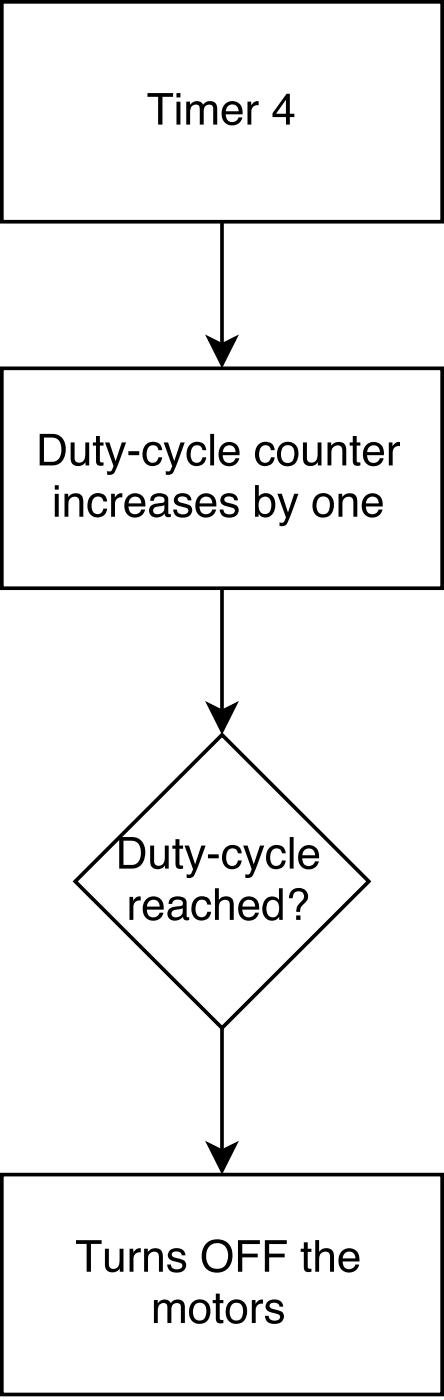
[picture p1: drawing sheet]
<svg xmlns="http://www.w3.org/2000/svg" width="43mm" height="135mm" viewBox="0 0 43 135" stroke-linecap="round" stroke-linejoin="round" font-family="sans-serif">
<path d="M.2 .2h42.3v21.1h-42.3zM.2 35.5h42.3v21.1h-42.3zM20.1 32.6l1.2 .6 1.3-.6-1.3 2.5zM21.3 21.3v11.9M21.3 56.6v11.9M20.1 67.9l1.2 .6 1.3-.6-1.3 2.4zM21.3 70.7l14.2 14.1-14.2 14.2-14.1-14.2zM21.3 99v11.8M.2 113.1h42.3v21.1h-42.3zM20.1 110.2l1.2 .6 1.3-.6-1.3 2.5z" fill="none" stroke="#000" stroke-width=".35"/>
<g fill="#000">
<path d="M20.1 32.6l1.2 .6 1.3-.6-1.3 2.5zM20.1 67.9l1.2 .6 1.3-.6-1.3 2.4zM20.1 110.2l1.2 .6 1.3-.6-1.3 2.5z"/>
<path d="M14.2 9h2.4v.3h-1v2.7h-.4v-2.7h-1zM17 9.8h.3v2.2h-.3zM17 9h.3v.4h-.3zM17.9 9.8h.4v.3a.72 .72 0 0 1 1.2 0 .73 .73 0 0 1 .9-.4 .73 .73 0 0 1 .5 .8v1.5h-.4v-1.5a.48 .48 0 0 0-.6-.4 .48 .48 0 0 0-.3 .6v1.3h-.4v-1.5a.46 .46 0 0 0-.5-.4 .46 .46 0 0 0-.4 .5v1.4h-.4zM21.6 10.1a1.01 1.01 0 0 1 1.2-.2 1.01 1.01 0 0 1 .5 1.1h-1.6a.63 .63 0 0 0 .5 .7 .63 .63 0 0 0 .7-.4h.4a1.01 1.01 0 0 1-1.2 .8 1.01 1.01 0 0 1-.8-1.2l.1-.6zM21.9 10.2l-.2 .5h1.2a.61 .61 0 0 0-.3-.6 .61 .61 0 0 0-.7 .1zM23.8 9.8h.3v.4a.64 .64 0 0 1 .8-.5v.4a.58 .58 0 0 0-.7 .6v1.3h-.4zM27.5 9.6l-1 1.3h1zM27.6 9h.3v1.9h.4v.4h-.4v.7h-.4v-.7h-1.3v-.4z"/>
<path d="M4.2 42.1v2.4a1.99 1.99 0 0 0 1.3-.2 1.45 1.45 0 0 0 0-2l-.5-.2zM3.8 41.8a2.54 2.54 0 0 1 2 .2 1.82 1.82 0 0 1-.1 2.6l-.7 .2h-1.2zM6.8 42.6h.4v1.5a.52 .52 0 0 0 .6 .4 .52 .52 0 0 0 .4-.6v-1.3h.4v2.2h-.4v-.3a.77 .77 0 0 1-.8 .3 .77 .77 0 0 1-.6-.7zM9.2 42h.4v.6h.4v.3h-.4v1.4l.1 .2h.3v.3a.53 .53 0 0 1-.8-.4v-1.5h-.3v-.3h.3zM10.1 42.6h.4l.6 1.8 .6-1.8h.4l-.9 2.6a.65 .65 0 0 1-.9 .5v-.4l.1 .1a.37 .37 0 0 0 .5-.4v-.1zM12.3 43.4h1.1v.4h-1.1zM14 42.8a.91 .91 0 0 1 1-.3 .91 .91 0 0 1 .6 .8h-.4a.57 .57 0 0 0-.6-.4 .57 .57 0 0 0-.5 .7 .69 .69 0 0 0 .1 .7 .69 .69 0 0 0 .7 .2l.1-.1 .2-.4h.4a.96 .96 0 0 1-1.1 .9 .96 .96 0 0 1-.8-1.1l.1-.7zM15.7 42.6h.5l.6 1.8 .5-1.8h.5l-1 2.6a.65 .65 0 0 1-.9 .5v-.4l.2 .1a.37 .37 0 0 0 .4-.4l.1-.1zM18.2 42.8a.91 .91 0 0 1 1-.3 .91 .91 0 0 1 .6 .8h-.3a.57 .57 0 0 0-.7-.4 .57 .57 0 0 0-.5 .7 .69 .69 0 0 0 .1 .7 .69 .69 0 0 0 .7 .2l.2-.1 .2-.4h.3a.96 .96 0 0 1-1.1 .9 .96 .96 0 0 1-.8-1.1l.2-.7zM20.2 41.8h.4v3h-.4zM21.3 42.9a1.01 1.01 0 0 1 1.2-.2 1.01 1.01 0 0 1 .5 1.1h-1.6a.63 .63 0 0 0 .5 .7 .63 .63 0 0 0 .7-.4h.4a1.01 1.01 0 0 1-1.2 .8 1.01 1.01 0 0 1-.8-1.2l.1-.6zM21.6 43l-.2 .5h1.3a.61 .61 0 0 0-.4-.6 .61 .61 0 0 0-.7 .1zM24.8 42.8a.91 .91 0 0 1 1-.3 .91 .91 0 0 1 .6 .8h-.4a.57 .57 0 0 0-.6-.4 .57 .57 0 0 0-.5 .7 .69 .69 0 0 0 .1 .7 .69 .69 0 0 0 .7 .2l.2-.1 .1-.4h.4a.96 .96 0 0 1-1.1 .9 .96 .96 0 0 1-.8-1.1l.1-.7zM27.3 43a1.05 1.05 0 0 0 .2 1.5 .69 .69 0 0 0 .8-.8 .65 .65 0 0 0-.3-.7 .65 .65 0 0 0-.7 0zM26.9 42.9a1.06 1.06 0 0 1 1.4-.2 1.06 1.06 0 0 1 .4 1.3 1.02 1.02 0 0 1-1.2 .9 1.02 1.02 0 0 1-.9-1.2l.2-.6zM29.1 42.6h.4v1.5a.52 .52 0 0 0 .6 .4 .52 .52 0 0 0 .4-.6v-1.3h.4v2.2h-.3v-.3a.77 .77 0 0 1-.9 .3 .77 .77 0 0 1-.6-.7zM31.5 42.6h.3v.3a.78 .78 0 0 1 1-.4 .78 .78 0 0 1 .5 .9v1.4h-.4v-1.4a.52 .52 0 0 0-.5-.5 .52 .52 0 0 0-.5 .6v1.3h-.4zM33.9 42h.4v.6h.3v.3h-.3v1.4l.1 .2h.2v.3a.53 .53 0 0 1-.7-.4v-1.5h-.3v-.3h.3zM35.2 42.9a1.01 1.01 0 0 1 1.2-.2 1.01 1.01 0 0 1 .5 1.1h-1.6a.63 .63 0 0 0 .5 .7 .63 .63 0 0 0 .7-.4h.4a1.01 1.01 0 0 1-1.2 .8 1.01 1.01 0 0 1-.8-1.2l.1-.6zM35.5 43l-.2 .5h1.2a.61 .61 0 0 0-.3-.6 .61 .61 0 0 0-.7 .1zM37.4 42.6h.3v.4a.64 .64 0 0 1 .8-.5v.4a.58 .58 0 0 0-.7 .6v1.3h-.4z"/>
<path d="M5.3 47.5h.3v2.2h-.3zM5.3 46.7h.3v.4h-.3zM6.2 47.5h.4v.3a.78 .78 0 0 1 .9-.3 .78 .78 0 0 1 .5 .8v1.4h-.4v-1.4a.52 .52 0 0 0-.5-.5 .52 .52 0 0 0-.5 .6v1.3h-.4zM8.7 47.8a.91 .91 0 0 1 1-.3 .91 .91 0 0 1 .6 .8h-.4a.57 .57 0 0 0-.6-.5 .57 .57 0 0 0-.5 .7 .69 .69 0 0 0 .1 .7 .69 .69 0 0 0 .7 .3l.2-.2 .1-.3h.4a.96 .96 0 0 1-1.1 .8 .96 .96 0 0 1-.8-1.1l.1-.7zM10.7 47.5h.3v.4a.64 .64 0 0 1 .8-.4v.4a.58 .58 0 0 0-.7 .6v1.2h-.4zM12.2 47.8a1.01 1.01 0 0 1 1.3-.2 1.01 1.01 0 0 1 .5 1.2h-1.6a.63 .63 0 0 0 .4 .7 .63 .63 0 0 0 .8-.5h.3a1.01 1.01 0 0 1-1.1 .8 1.01 1.01 0 0 1-.8-1.1l.1-.6zM12.5 48l-.1 .5h1.2a.61 .61 0 0 0-.4-.6 .61 .61 0 0 0-.7 .1zM14.8 49a.43 .43 0 0 0 .1 .5 .43 .43 0 0 0 .6-.1 .66 .66 0 0 0 .3-.8l-.8 .2zM14.6 47.8a1.07 1.07 0 0 1 1.6 .1v1.5l.2 .1v.3a.42 .42 0 0 1-.6-.4 .77 .77 0 0 1-1 .4 .77 .77 0 0 1-.4-1l.1-.1a1.92 1.92 0 0 1 1.2-.3l.1-.2a.52 .52 0 0 0-.4-.4 .52 .52 0 0 0-.6 .3v.1h-.4zM16.9 47.7a.89 .89 0 0 1 1.5 .5h-.3a.51 .51 0 0 0-.5-.4 .51 .51 0 0 0-.5 .3l.1 .2 .5 .2a.7 .7 0 0 1 .8 .7 .7 .7 0 0 1-.9 .6 .78 .78 0 0 1-.9-.8h.3a.57 .57 0 0 0 .5 .5 .57 .57 0 0 0 .6-.4 .95 .95 0 0 0-.9-.4 .57 .57 0 0 1-.5-.4 .57 .57 0 0 1 .2-.6zM19.1 47.8a1.01 1.01 0 0 1 1.2-.2 1.01 1.01 0 0 1 .5 1.2h-1.6a.63 .63 0 0 0 .5 .7 .63 .63 0 0 0 .7-.5h.4a1.01 1.01 0 0 1-1.2 .8 1.01 1.01 0 0 1-.8-1.1l.1-.6zM19.4 48l-.2 .5h1.2a.61 .61 0 0 0-.3-.6 .61 .61 0 0 0-.7 .1zM21.4 47.7a.89 .89 0 0 1 1.5 .5h-.4a.51 .51 0 0 0-.4-.4 .51 .51 0 0 0-.5 .3l.1 .2 .5 .2a.7 .7 0 0 1 .7 .7 .7 .7 0 0 1-.9 .6 .78 .78 0 0 1-.9-.8h.4a.57 .57 0 0 0 .5 .5 .57 .57 0 0 0 .6-.4 .95 .95 0 0 0-.9-.4 .57 .57 0 0 1-.5-.4 .57 .57 0 0 1 .2-.6zM24.5 46.7h.4v1.1a.91 .91 0 0 1 1.1-.2 .91 .91 0 0 1 .5 1 .97 .97 0 0 1-.4 1 .97 .97 0 0 1-1 .1l-.2-.2v.2h-.4zM25.1 48a1.07 1.07 0 0 0 .1 1.4 .66 .66 0 0 0 .7-.1 .66 .66 0 0 0 .2-.7 .62 .62 0 0 0-.3-.7 .62 .62 0 0 0-.7 .1zM26.7 47.5h.4l.6 1.8 .6-1.8h.4l-1 2.6a.65 .65 0 0 1-.8 .5v-.3h.1a.37 .37 0 0 0 .5-.4v-.1zM30.7 47.9a1.05 1.05 0 0 0 .2 1.6 .69 .69 0 0 0 .8-.9 .65 .65 0 0 0-.2-.7 .65 .65 0 0 0-.8 0zM30.3 47.8a1.06 1.06 0 0 1 1.4-.2 1.06 1.06 0 0 1 .4 1.3 1.02 1.02 0 0 1-1.2 .9 1.02 1.02 0 0 1-.9-1.1l.2-.7zM32.5 47.5h.4v.3a.78 .78 0 0 1 .9-.3 .78 .78 0 0 1 .6 .8v1.4h-.4v-1.4a.52 .52 0 0 0-.6-.5 .52 .52 0 0 0-.5 .6v1.3h-.4zM35.1 47.8a1.01 1.01 0 0 1 1.2-.2 1.01 1.01 0 0 1 .5 1.2h-1.6a.63 .63 0 0 0 .4 .7 .63 .63 0 0 0 .8-.5h.4a1.01 1.01 0 0 1-1.2 .8 1.01 1.01 0 0 1-.8-1.1v-.4zM35.4 48l-.2 .5h1.2a.61 .61 0 0 0-.3-.6 .61 .61 0 0 0-.7 .1z"/>
<path d="M12.4 86.3h.4v.4a.64 .64 0 0 1 .7-.4v.4a.58 .58 0 0 0-.7 .6v1.2h-.4zM14 86.6a1.01 1.01 0 0 1 1.2-.2 1.01 1.01 0 0 1 .5 1.2h-1.6a.63 .63 0 0 0 .5 .7 .63 .63 0 0 0 .7-.4h.4a1.01 1.01 0 0 1-1.2 .7 1.01 1.01 0 0 1-.8-1.1l.1-.6zM14.3 86.8l-.2 .5h1.3a.61 .61 0 0 0-.4-.6 .61 .61 0 0 0-.7 .1zM16.5 87.8a.43 .43 0 0 0 .2 .5 .43 .43 0 0 0 .6-.1 .66 .66 0 0 0 .3-.8l-.8 .2zM16.3 86.6a1.07 1.07 0 0 1 1.6 .1v1.5l.3 .1v.3a.42 .42 0 0 1-.6-.3 .77 .77 0 0 1-1 .3 .77 .77 0 0 1-.4-1l.1-.1a1.92 1.92 0 0 1 1.2-.3l.1-.2a.52 .52 0 0 0-.5-.4 .52 .52 0 0 0-.5 .3v.1h-.4zM18.7 86.6a.91 .91 0 0 1 1-.3 .91 .91 0 0 1 .6 .8h-.4a.57 .57 0 0 0-.6-.5 .57 .57 0 0 0-.5 .7 .69 .69 0 0 0 .1 .7 .69 .69 0 0 0 .7 .3l.1-.1 .2-.4h.4a.96 .96 0 0 1-1.1 .8 .96 .96 0 0 1-.8-1.1l.1-.7zM20.7 85.5h.3v1.1a.78 .78 0 0 1 .9-.3 .78 .78 0 0 1 .6 .8v1.4h-.4v-1.3a.52 .52 0 0 0-.5-.6 .52 .52 0 0 0-.5 .5l-.1 1.4h-.3zM23.2 86.6a1.01 1.01 0 0 1 1.2-.2 1.01 1.01 0 0 1 .5 1.2h-1.6a.63 .63 0 0 0 .5 .7 .63 .63 0 0 0 .7-.4h.4a1.01 1.01 0 0 1-1.2 .7 1.01 1.01 0 0 1-.8-1.1l.1-.6zM23.5 86.8l-.2 .5h1.2a.61 .61 0 0 0-.3-.6 .61 .61 0 0 0-.7 .1zM25.8 86.8a1.02 1.02 0 0 0 .2 1.5 .66 .66 0 0 0 .8-.9 .62 .62 0 0 0-.2-.7 .62 .62 0 0 0-.8 .1zM25.7 86.5a.84 .84 0 0 1 1.1 .1v-1.1h.4v3h-.4v-.3a.91 .91 0 0 1-1.1 .3 .91 .91 0 0 1-.5-1 1.31 1.31 0 0 1 .5-1zM28.5 88.1h.4v.4h-.4zM28 85.7a.89 .89 0 0 1 1.2-.1 .89 .89 0 0 1 .3 1.1l-.3 .4a.79 .79 0 0 0-.3 .7h-.4a1.43 1.43 0 0 1 .6-1.2 .54 .54 0 0 0-.4-.8 .54 .54 0 0 0-.6 .7h-.3l.1-.6z"/>
<path d="M11.9 80.9v2.4a1.99 1.99 0 0 0 1.2-.2 1.45 1.45 0 0 0 0-2l-.5-.2zM11.5 80.6a2.54 2.54 0 0 1 2 .2 1.82 1.82 0 0 1-.1 2.6l-.7 .2h-1.2zM14.4 81.4h.4v1.5a.52 .52 0 0 0 .6 .4 .52 .52 0 0 0 .4-.6v-1.3h.4v2.2h-.3v-.3a.77 .77 0 0 1-.9 .3 .77 .77 0 0 1-.6-.7zM16.9 80.8h.3v.6h.4v.3h-.4v1.4l.1 .2h.3v.3a.53 .53 0 0 1-.7-.4v-1.5h-.3v-.3h.3zM17.7 81.4h.5l.6 1.8 .6-1.8h.4l-1 2.6a.65 .65 0 0 1-.9 .5v-.4l.2 .1a.37 .37 0 0 0 .4-.4l.1-.1zM20 82.2h1v.4h-1zM21.6 81.7a.91 .91 0 0 1 1-.3 .91 .91 0 0 1 .6 .7h-.3a.57 .57 0 0 0-.7-.4 .57 .57 0 0 0-.4 .7 .69 .69 0 0 0 0 .7 .69 .69 0 0 0 .7 .2l.2-.1 .2-.4h.3a.96 .96 0 0 1-1 .9 .96 .96 0 0 1-.9-1.1l.2-.7zM23.4 81.4h.4l.6 1.8 .6-1.8h.4l-1 2.6a.65 .65 0 0 1-.8 .5v-.4l.1 .1a.37 .37 0 0 0 .5-.4v-.1zM25.9 81.7a.91 .91 0 0 1 .9-.3 .91 .91 0 0 1 .7 .7h-.4a.57 .57 0 0 0-.7-.4 .57 .57 0 0 0-.4 .7 .69 .69 0 0 0 .1 .7 .69 .69 0 0 0 .7 .2l.1-.1 .2-.4h.4a.96 .96 0 0 1-1.1 .9 .96 .96 0 0 1-.8-1.1l.1-.7zM27.9 80.6h.3v3h-.3zM28.9 81.7a1.01 1.01 0 0 1 1.3-.2 1.01 1.01 0 0 1 .5 1.1h-1.6a.63 .63 0 0 0 .4 .8 .63 .63 0 0 0 .8-.5h.3a1.01 1.01 0 0 1-1.1 .8 1.01 1.01 0 0 1-.8-1.2v-.3zM29.3 81.9l-.2 .4h1.2a.61 .61 0 0 0-.4-.6 .61 .61 0 0 0-.6 .2z"/>
<path d="M7.3 119.4h2.5v.3h-1.1v2.7h-.4v-2.7h-1zM10.1 120.2h.4v1.5a.52 .52 0 0 0 .6 .4 .52 .52 0 0 0 .4-.6v-1.3h.4v2.2h-.4v-.3a.77 .77 0 0 1-.8 .3 .77 .77 0 0 1-.6-.7zM12.5 120.2h.3v.4a.64 .64 0 0 1 .7-.4v.4a.58 .58 0 0 0-.7 .5v1.3h-.3zM13.9 120.2h.3v.3a.78 .78 0 0 1 .9-.3 .78 .78 0 0 1 .6 .8v1.4h-.4v-1.4a.52 .52 0 0 0-.6-.5 .52 .52 0 0 0-.5 .6v1.3h-.3zM16.4 120.3a.89 .89 0 0 1 1.4 .5h-.3a.51 .51 0 0 0-.5-.3 .51 .51 0 0 0-.5 .3l.2 .2 .4 .1a.7 .7 0 0 1 .8 .8 .7 .7 0 0 1-.9 .6 .78 .78 0 0 1-.9-.8h.3a.57 .57 0 0 0 .5 .5 .57 .57 0 0 0 .6-.4 .95 .95 0 0 0-.9-.4 .57 .57 0 0 1-.5-.5 .57 .57 0 0 1 .3-.6zM19.9 119.6a1.5 1.5 0 0 1 1.8-.1 1.5 1.5 0 0 1 .6 1.7 1.49 1.49 0 0 1-1.7 1.3 1.49 1.49 0 0 1-1.2-1.9 1.61 1.61 0 0 1 .5-1zM20.1 120a1.52 1.52 0 0 0 .2 2 1.08 1.08 0 0 0 1.2 0 1.08 1.08 0 0 0 .4-1.2 1.05 1.05 0 0 0-.6-1 1.05 1.05 0 0 0-1.2 .2zM22.9 119.4h2.1v.3h-1.7v1h1.5v.3h-1.5v1.4h-.4zM25.5 119.4h2.1v.3h-1.7v1h1.5v.3h-1.5v1.4h-.4zM29.2 119.6h.4v.6h.3v.3h-.3v1.4l.1 .2h.2v.3a.53 .53 0 0 1-.7-.4v-1.5h-.3v-.3h.3zM30.3 119.4h.4v1.1a.78 .78 0 0 1 .9-.3 .78 .78 0 0 1 .5 .8v1.4h-.4v-1.4a.52 .52 0 0 0-.5-.5 .52 .52 0 0 0-.5 .5v1.4h-.4zM32.8 120.5a1.01 1.01 0 0 1 1.3-.2 1.01 1.01 0 0 1 .5 1.1h-1.7a.63 .63 0 0 0 .5 .8 .63 .63 0 0 0 .8-.5h.3a1.01 1.01 0 0 1-1.1 .8 1.01 1.01 0 0 1-.9-1.2l.2-.6zM33.1 120.7l-.2 .4h1.3a.61 .61 0 0 0-.4-.6 .61 .61 0 0 0-.7 .2z"/>
<path d="M14.8 125.1h.4v.4a.72 .72 0 0 1 1.2-.1 .73 .73 0 0 1 .9-.3 .73 .73 0 0 1 .5 .8v1.5h-.4v-1.6a.48 .48 0 0 0-.6-.4 .48 .48 0 0 0-.3 .7v1.3h-.4v-1.5a.46 .46 0 0 0-.5-.5 .46 .46 0 0 0-.4 .5v1.5h-.4zM18.8 125.5a1.05 1.05 0 0 0 .2 1.6 .69 .69 0 0 0 .8-.9 .65 .65 0 0 0-.2-.7 .65 .65 0 0 0-.8 0zM18.5 125.4a1.06 1.06 0 0 1 1.3-.2 1.06 1.06 0 0 1 .4 1.3 1.02 1.02 0 0 1-1.1 .9 1.02 1.02 0 0 1-.9-1.1l.1-.6zM20.7 124.5h.4v.6h.4v.3h-.4v1.5l.1 .1 .3 .1v.3a.53 .53 0 0 1-.8-.5v-1.5h-.3v-.3h.3zM22.4 125.5a1.05 1.05 0 0 0 .1 1.6 .69 .69 0 0 0 .9-.9 .65 .65 0 0 0-.3-.7 .65 .65 0 0 0-.7 0zM22 125.4a1.06 1.06 0 0 1 1.3-.2 1.06 1.06 0 0 1 .4 1.3 1.02 1.02 0 0 1-1.1 .9 1.02 1.02 0 0 1-.9-1.1l.1-.6zM24.2 125.1h.4v.4a.64 .64 0 0 1 .7-.4v.4a.58 .58 0 0 0-.7 .6v1.3h-.4zM25.8 125.3a.89 .89 0 0 1 1.4 .5h-.3a.51 .51 0 0 0-.5-.4 .51 .51 0 0 0-.5 .3l.2 .2 .4 .2a.7 .7 0 0 1 .8 .7 .7 .7 0 0 1-.9 .6 .78 .78 0 0 1-.9-.7h.3a.57 .57 0 0 0 .5 .4 .57 .57 0 0 0 .6-.3 .95 .95 0 0 0-.9-.5 .57 .57 0 0 1-.5-.4 .57 .57 0 0 1 .3-.6z"/>
</g>
</svg>
